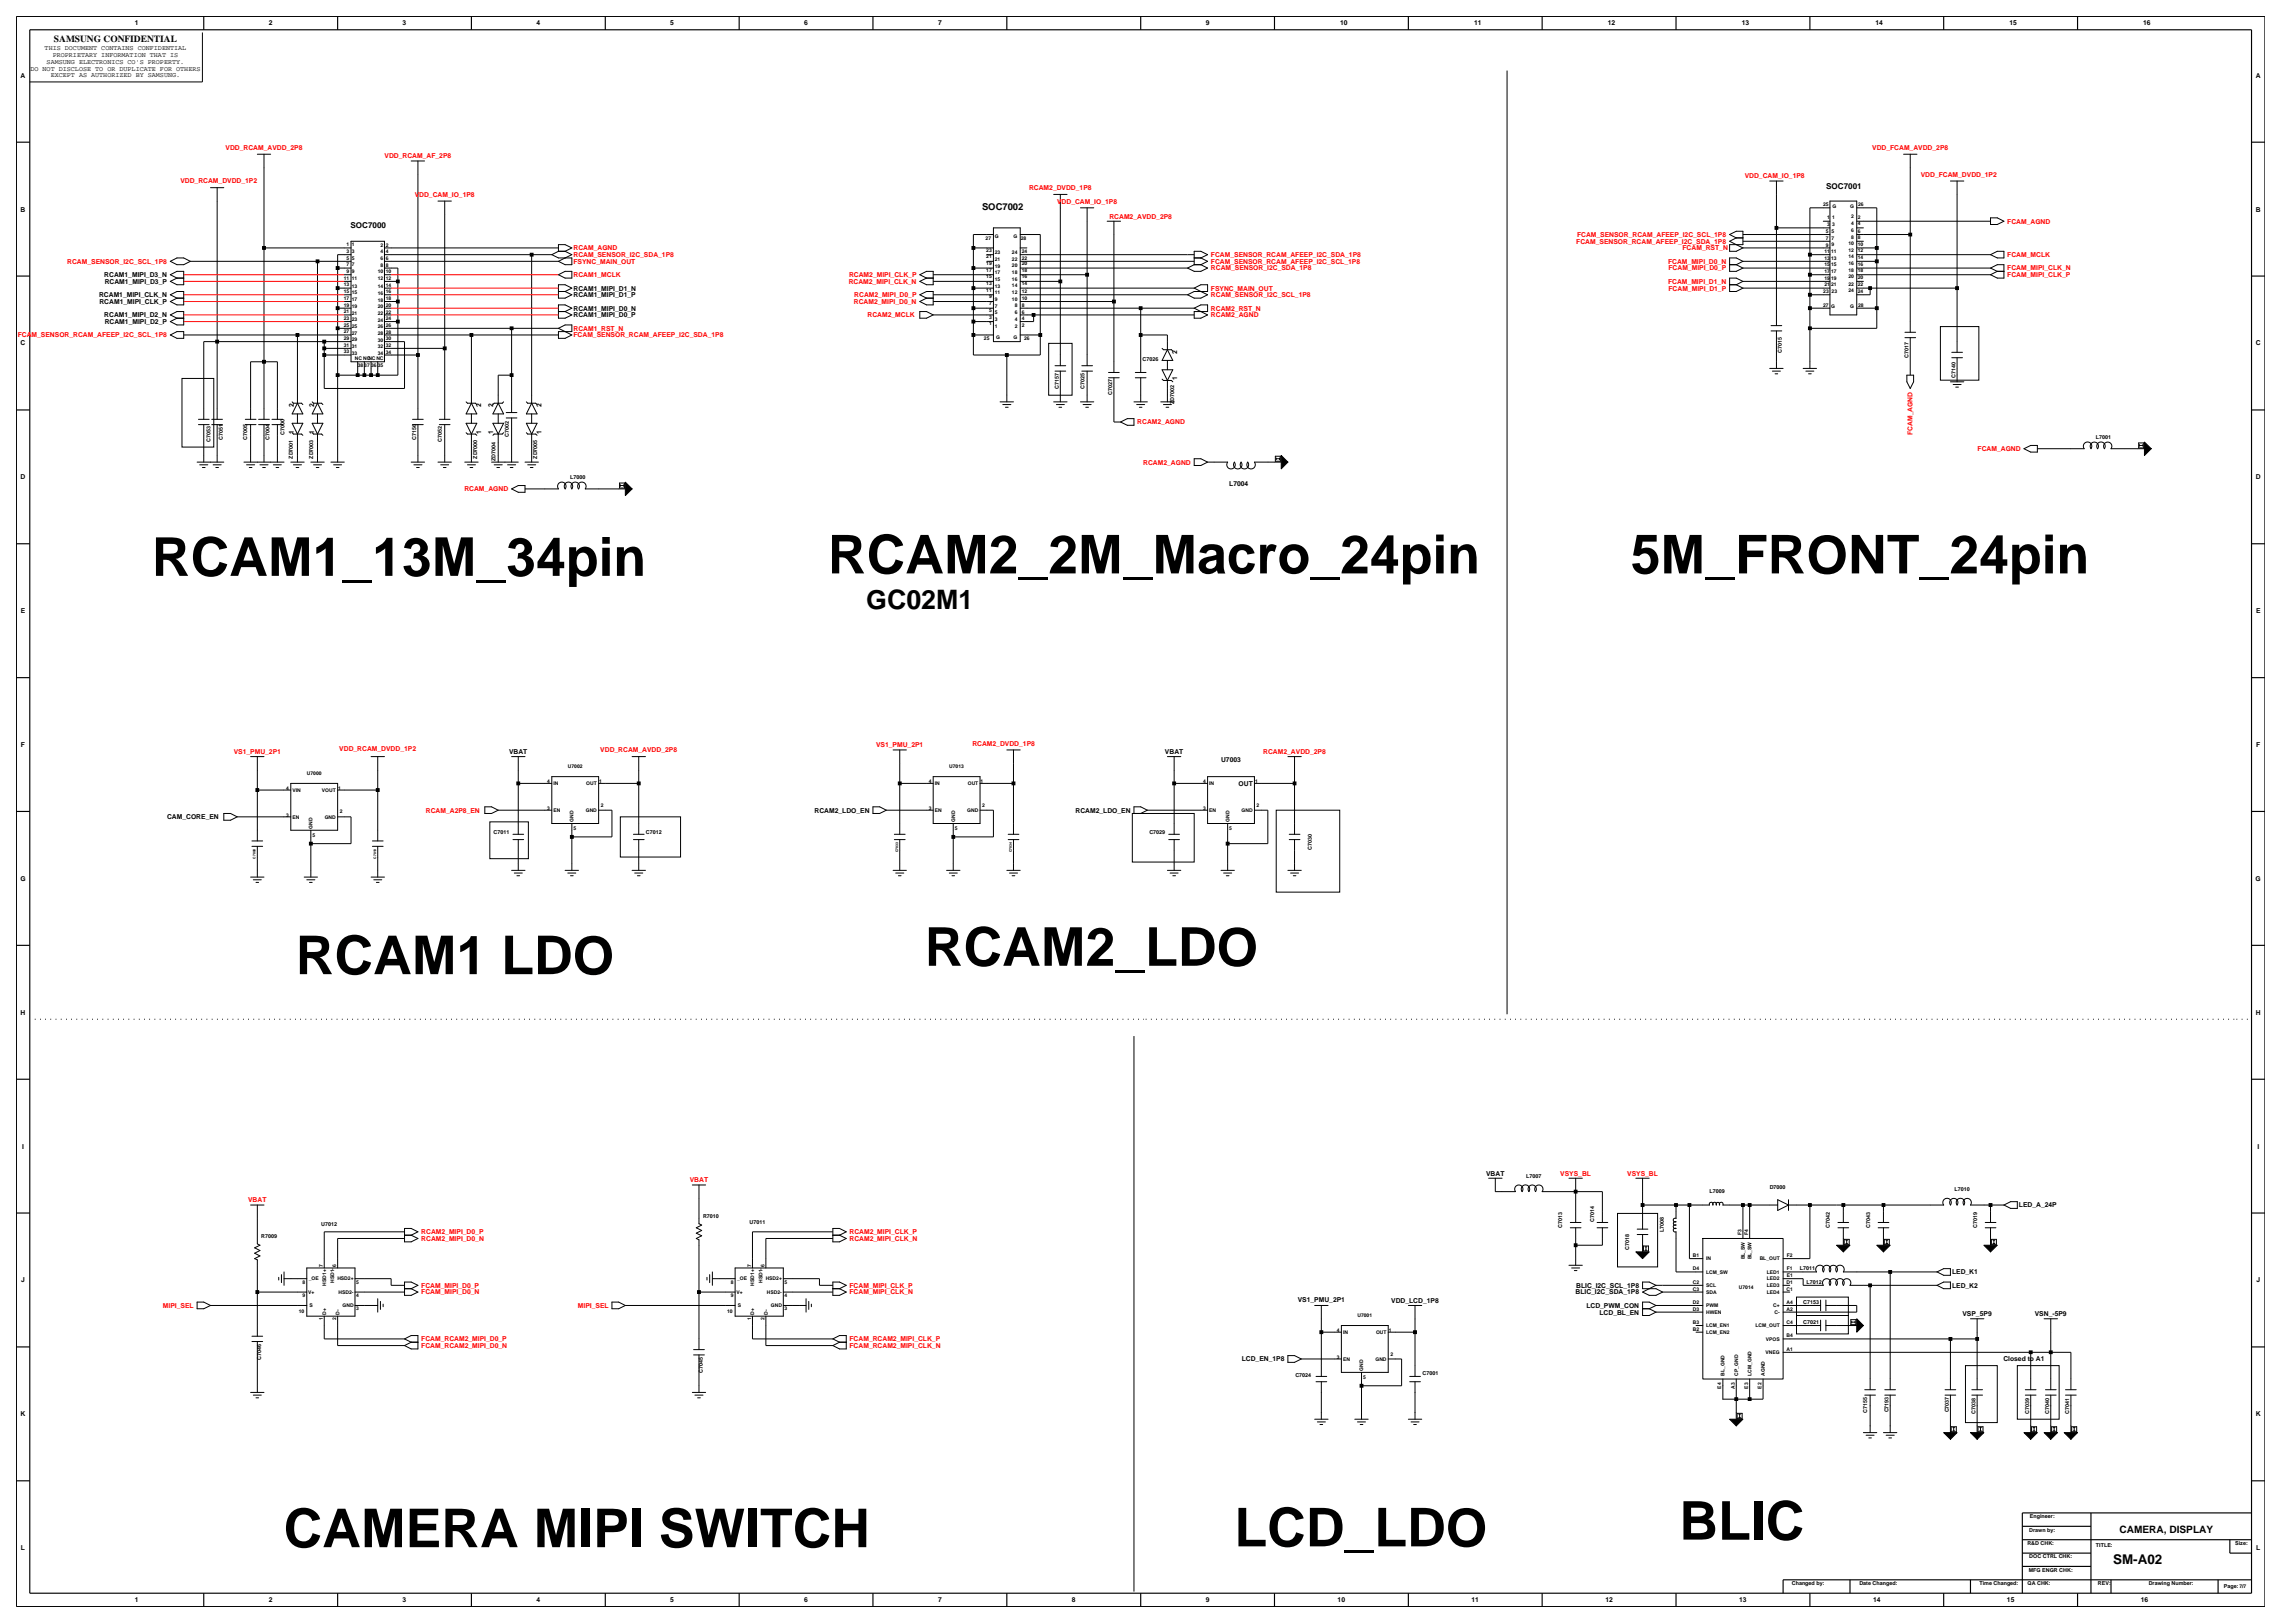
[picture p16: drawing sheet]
<svg xmlns="http://www.w3.org/2000/svg" width="420mm" height="297mm" viewBox="0 0 420 297" stroke-linecap="round" stroke-linejoin="round" font-family="sans-serif">
<defs><g id="words">
<g font-size="9.8">
<text x="27.8" y="105.4">RCAM1_13M_34pin</text>
<text x="151.5" y="104.9">RCAM2_2M_Macro_24pin</text>
<text x="298.4" y="104.9">5M_FRONT_24pin</text>
<text x="54.1" y="178.3">RCAM1 LDO</text>
<text x="169.2" y="176.7">RCAM2_LDO</text>
<text x="307.3" y="281.7">BLIC</text>
<text x="51.9" y="283.1">CAMERA MIPI SWITCH</text>
<text x="225.9" y="283">LCD_LDO</text>
</g>
<text font-size="4.9" x="158.5" y="111.4">GC02M1</text>
<text font-size="2.5" x="386.7" y="286.3">SM-A02</text>
<text font-size="1.9" x="387.9" y="280.5">CAMERA, DISPLAY</text>
<g font-size="1.7">
<text x="9.9" y="7.7">SAMSUNG CONFIDENTIAL</text>
<text x="179.7" y="38.4">SOC7002</text>
</g>
<g font-size="1.5">
<text x="334.2" y="34.7">SOC7001</text>
<text x="64.2" y="41.7">SOC7000</text>
</g>
<g font-size="1.2">
<text x="24.7" y="4.7">1</text>
<text x="49.2" y="4.7">2</text>
<text x="73.7" y="4.7">3</text>
<text x="98.2" y="4.7">4</text>
<text x="122.7" y="4.7">5</text>
<text x="147.2" y="4.7">6</text>
<text x="171.7" y="4.7">7</text>
<text x="220.7" y="4.7">9</text>
<text x="245.3" y="4.7">10</text>
<text x="269.8" y="4.7">11</text>
<text x="294.3" y="4.7">12</text>
<text x="318.7" y="4.7">13</text>
<text x="343.2" y="4.7">14</text>
<text x="367.7" y="4.7">15</text>
<text x="392.2" y="4.7">16</text>
<text x="8.2" y="9.2">THIS DOCUMENT CONTAINS CONFIDENTIAL</text>
<text x="8.5" y="11.7">SAMSUNG ELECTRONICS CO'S PROPERTY.</text>
<text x="9.6" y="10.5">PROPRIETARY INFORMATION THAT IS</text>
<text x="3.8" y="14.2">A</text>
<text x="5.6" y="12.9">DO NOT DISCLOSE TO OR DUPLICATE FOR OTHERS</text>
<text x="9.3" y="14.1">EXCEPT AS AUTHORIZED BY SAMSUNG.</text>
<text x="412.8" y="14.2">A</text>
<text x="3.8" y="38.7">B</text>
<text x="412.8" y="38.7">B</text>
<text x="19.1" y="50.7">RCAM1_MIPI_D3_N</text>
<text x="19.2" y="51.9">RCAM1_MIPI_D3_P</text>
<text x="105" y="53.2">RCAM1_MIPI_D1_N</text>
<text x="18.1" y="54.4">RCAM1_MIPI_CLK_N</text>
<text x="18.2" y="55.6">RCAM1_MIPI_CLK_P</text>
<text x="19.1" y="58.1">RCAM1_MIPI_D2_N</text>
<text x="19.2" y="59.3">RCAM1_MIPI_D2_P</text>
<text x="105" y="56.8">RCAM1_MIPI_D0_N</text>
<text x="105" y="58.1">RCAM1_MIPI_D0_P</text>
<text x="105" y="54.4">RCAM1_MIPI_D1_P</text>
<text x="3.8" y="63.2">C</text>
<text x="215.4" y="64.7" transform="rotate(-90 215.4 64.7)">2</text>
<text x="412.8" y="63.2">C</text>
<text x="215.4" y="69.6" transform="rotate(-90 215.4 69.6)">1</text>
<text x="53.8" y="74.5" transform="rotate(-90 53.8 74.5)">2</text>
<text x="57.5" y="74.5" transform="rotate(-90 57.5 74.5)">2</text>
<text x="88.1" y="74.5" transform="rotate(-90 88.1 74.5)">2</text>
<text x="90.3" y="74.5" transform="rotate(-90 90.3 74.5)">2</text>
<text x="99.1" y="74.5" transform="rotate(-90 99.1 74.5)">2</text>
<text x="53.8" y="79.4" transform="rotate(-90 53.8 79.4)">1</text>
<text x="57.5" y="79.4" transform="rotate(-90 57.5 79.4)">1</text>
<text x="88.1" y="79.4" transform="rotate(-90 88.1 79.4)">1</text>
<text x="90.3" y="79.4" transform="rotate(-90 90.3 79.4)">1</text>
<text x="99.1" y="79.4" transform="rotate(-90 99.1 79.4)">1</text>
<text x="3.8" y="87.7">D</text>
<text x="225" y="89">L7004</text>
<text x="412.8" y="87.7">D</text>
<text x="3.8" y="112.2">E</text>
<text x="412.9" y="112.2">E</text>
<text x="3.8" y="136.7">F</text>
<text x="93.2" y="138">VBAT</text>
<text x="213.2" y="138">VBAT</text>
<text x="412.9" y="136.7">F</text>
<text x="223.5" y="139.4">U7003</text>
<text x="226.7" y="143.8">OUT</text>
<text x="30.6" y="149.9">CAM_CORE_EN</text>
<text x="149.1" y="148.7">RCAM2_LDO_EN</text>
<text x="196.8" y="148.7">RCAM2_LDO_EN</text>
<text x="3.7" y="161.2">G</text>
<text x="412.8" y="161.2">G</text>
<text x="3.8" y="185.7">H</text>
<text x="412.8" y="185.7">H</text>
<text x="4" y="210.2">I</text>
<text x="272" y="215.1">VBAT</text>
<text x="413.1" y="210.2">I</text>
<text x="369.5" y="220.9">LED_A_24P</text>
<text x="357.2" y="233.2">LED_K1</text>
<text x="3.9" y="234.7">J</text>
<text x="237.5" y="238.2">VS1_PMU_2P1</text>
<text x="254.6" y="238.4">VDD_LCD_1P8</text>
<text x="288.3" y="236.9">BLIC_I2C_SDA_1P8</text>
<text x="288.5" y="235.6">BLIC_I2C_SCL_1P8</text>
<text x="290.3" y="239.3">LCD_PWM_CON</text>
<text x="357.2" y="235.6">LED_K2</text>
<text x="412.9" y="234.7">J</text>
<text x="292.7" y="240.5">LCD_BL_EN</text>
<text x="359.1" y="240.8">VSP_5P9</text>
<text x="372.4" y="240.8">VSN_-5P9</text>
<text x="227.3" y="249.1">LCD_EN_1P8</text>
<text x="366.6" y="249.1">Closed to A1</text>
<text x="3.8" y="259.2">K</text>
<text x="412.8" y="259.2">K</text>
<text x="3.8" y="283.7">L</text>
<text x="412.9" y="283.7">L</text>
<text x="24.7" y="293.2">1</text>
<text x="49.2" y="293.2">2</text>
<text x="73.7" y="293.2">3</text>
<text x="98.2" y="293.2">4</text>
<text x="122.7" y="293.2">5</text>
<text x="147.2" y="293.2">6</text>
<text x="171.7" y="293.2">7</text>
<text x="196.2" y="293.2">8</text>
<text x="220.7" y="293.2">9</text>
<text x="244.8" y="293.2">10</text>
<text x="269.3" y="293.2">11</text>
<text x="293.8" y="293.2">12</text>
<text x="318.3" y="293.2">13</text>
<text x="342.8" y="293.2">14</text>
<text x="367.3" y="293.2">15</text>
<text x="391.8" y="293.2">16</text>
</g>
<g font-size="1.2" fill="#f00">
<text x="41.3" y="27.4">VDD_RCAM_AVDD_2P8</text>
<text x="70.4" y="29">VDD_RCAM_AF_2P8</text>
<text x="342.6" y="27.4">VDD_FCAM_AVDD_2P8</text>
<text x="33" y="33.6">VDD_RCAM_DVDD_1P2</text>
<text x="188.3" y="34.8">RCAM2_DVDD_1P8</text>
<text x="319.3" y="32.7">VDD_CAM_IO_1P8</text>
<text x="351.5" y="32.4">VDD_FCAM_DVDD_1P2</text>
<text x="75.9" y="36">VDD_CAM_IO_1P8</text>
<text x="193.5" y="37.2">VDD_CAM_IO_1P8</text>
<text x="203" y="40">RCAM2_AVDD_2P8</text>
<text x="367.3" y="40.9">FCAM_AGND</text>
<text x="105" y="45.8">RCAM_AGND</text>
<text x="105" y="47">RCAM_SENSOR_I2C_SDA_1P8</text>
<text x="221.6" y="47">FCAM_SENSOR_RCAM_AFEEP_I2C_SDA_1P8</text>
<text x="288.5" y="44.6">FCAM_SENSOR_RCAM_AFEEP_I2C_SDA_1P8</text>
<text x="288.6" y="43.4">FCAM_SENSOR_RCAM_AFEEP_I2C_SCL_1P8</text>
<text x="307.9" y="45.8">FCAM_RST_N</text>
<text x="367.3" y="47">FCAM_MCLK</text>
<text x="12.3" y="48.3">RCAM_SENSOR_I2C_SCL_1P8</text>
<text x="105" y="48.3">FSYNC_MAIN_OUT</text>
<text x="105" y="50.7">RCAM1_MCLK</text>
<text x="155.3" y="51.9">RCAM2_MIPI_CLK_N</text>
<text x="155.4" y="50.7">RCAM2_MIPI_CLK_P</text>
<text x="221.6" y="48.3">FCAM_SENSOR_RCAM_AFEEP_I2C_SCL_1P8</text>
<text x="221.6" y="49.5">RCAM_SENSOR_I2C_SDA_1P8</text>
<text x="221.6" y="53.2">FSYNC_MAIN_OUT</text>
<text x="305.3" y="48.3">FCAM_MIPI_D0_N</text>
<text x="305.3" y="51.9">FCAM_MIPI_D1_N</text>
<text x="305.3" y="49.5">FCAM_MIPI_D0_P</text>
<text x="305.3" y="53.2">FCAM_MIPI_D1_P</text>
<text x="367.3" y="49.5">FCAM_MIPI_CLK_N</text>
<text x="367.3" y="50.7">FCAM_MIPI_CLK_P</text>
<text x="156.3" y="55.6">RCAM2_MIPI_D0_N</text>
<text x="156.3" y="54.4">RCAM2_MIPI_D0_P</text>
<text x="158.8" y="58.1">RCAM2_MCLK</text>
<text x="221.6" y="54.4">RCAM_SENSOR_I2C_SCL_1P8</text>
<text x="221.6" y="56.8">RCAM2_RST_N</text>
<text x="221.6" y="58.1">RCAM2_AGND</text>
<text x="3.2" y="61.7">FCAM_SENSOR_RCAM_AFEEP_I2C_SCL_1P8</text>
<text x="105" y="61.7">FCAM_SENSOR_RCAM_AFEEP_I2C_SDA_1P8</text>
<text x="105" y="60.5">RCAM1_RST_N</text>
<text x="208.1" y="77.7">RCAM2_AGND</text>
<text x="350" y="79.6" transform="rotate(-90 350 79.6)">FCAM_AGND</text>
<text x="361.9" y="82.6">FCAM_AGND</text>
<text x="85" y="89.9">RCAM_AGND</text>
<text x="209.2" y="85">RCAM2_AGND</text>
<text x="42.8" y="138">VS1_PMU_2P1</text>
<text x="62.1" y="137.4">VDD_RCAM_DVDD_1P2</text>
<text x="109.9" y="137.7">VDD_RCAM_AVDD_2P8</text>
<text x="160.3" y="136.8">VS1_PMU_2P1</text>
<text x="177.9" y="136.6">RCAM2_DVDD_1P8</text>
<text x="231.2" y="138">RCAM2_AVDD_2P8</text>
<text x="77.9" y="148.7">RCAM_A2P8_EN</text>
<text x="285.5" y="215.1">VSYS_BL</text>
<text x="297.8" y="215.1">VSYS_BL</text>
<text x="45.4" y="220">VBAT</text>
<text x="126.2" y="216.4">VBAT</text>
<text x="77.1" y="225.9">RCAM2_MIPI_D0_P</text>
<text x="77.1" y="227.1">RCAM2_MIPI_D0_N</text>
<text x="155.5" y="225.9">RCAM2_MIPI_CLK_P</text>
<text x="155.5" y="227.1">RCAM2_MIPI_CLK_N</text>
<text x="29.8" y="239.3">MIPI_SEL</text>
<text x="77.1" y="236.9">FCAM_MIPI_D0_N</text>
<text x="77.1" y="235.6">FCAM_MIPI_D0_P</text>
<text x="105.8" y="239.3">MIPI_SEL</text>
<text x="155.5" y="236.9">FCAM_MIPI_CLK_N</text>
<text x="155.5" y="235.6">FCAM_MIPI_CLK_P</text>
<text x="77.1" y="245.4">FCAM_RCAM2_MIPI_D0_P</text>
<text x="155.5" y="245.4">FCAM_RCAM2_MIPI_CLK_P</text>
<text x="77.1" y="246.7">FCAM_RCAM2_MIPI_D0_N</text>
<text x="155.5" y="246.7">FCAM_RCAM2_MIPI_CLK_N</text>
</g>
<g font-size="1">
<text x="326.1" y="64.5" transform="rotate(-90 326.1 64.5)">C7015</text>
<text x="349.3" y="65.6" transform="rotate(-90 349.3 65.6)">C7017</text>
<text x="193.7" y="71.2" transform="rotate(-90 193.7 71.2)">C7157</text>
<text x="198.4" y="71.2" transform="rotate(-90 198.4 71.2)">C7025</text>
<text x="209.1" y="66.1">C7026</text>
<text x="357.9" y="69.1" transform="rotate(-90 357.9 69.1)">C7140</text>
<text x="203.5" y="72.3" transform="rotate(-90 203.5 72.3)">C7027</text>
<text x="214.9" y="74" transform="rotate(-90 214.9 74)">ZD7002</text>
<text x="38.5" y="80.9" transform="rotate(-90 38.5 80.9)">C7053</text>
<text x="40.7" y="80.6" transform="rotate(-90 40.7 80.6)">C7051</text>
<text x="45.2" y="80.6" transform="rotate(-90 45.2 80.6)">C7005</text>
<text x="49.3" y="80.6" transform="rotate(-90 49.3 80.6)">C7004</text>
<text x="52.1" y="79.7" transform="rotate(-90 52.1 79.7)">C7000</text>
<text x="53.6" y="83.9" transform="rotate(-90 53.6 83.9)">ZD7001</text>
<text x="57.3" y="83.9" transform="rotate(-90 57.3 83.9)">ZD7003</text>
<text x="76.2" y="80.6" transform="rotate(-90 76.2 80.6)">C7156</text>
<text x="80.9" y="80.9" transform="rotate(-90 80.9 80.9)">C7052</text>
<text x="87.3" y="83.9" transform="rotate(-90 87.3 83.9)">ZD7000</text>
<text x="93.1" y="80" transform="rotate(-90 93.1 80)">C7002</text>
<text x="98.3" y="83.9" transform="rotate(-90 98.3 83.9)">ZD7005</text>
<text x="383.6" y="80.3">L7001</text>
<text x="90.7" y="84.4" transform="rotate(-90 90.7 84.4)">ZD7004</text>
<text x="104.3" y="87.7">L7000</text>
<text x="90.3" y="152.6">C7011</text>
<text x="118.2" y="152.6">C7012</text>
<text x="210.4" y="152.6">C7029</text>
<text x="240.1" y="155.6" transform="rotate(-90 240.1 155.6)">C7030</text>
<text x="279.3" y="215.5">L7007</text>
<text x="312.8" y="218.3">L7009</text>
<text x="323.9" y="217.6">D7000</text>
<text x="357.7" y="217.9">L7010</text>
<text x="47.8" y="226.6">R7009</text>
<text x="58.8" y="224.3">U7012</text>
<text x="128.7" y="223">R7010</text>
<text x="137.2" y="224">U7011</text>
<text x="285.9" y="224.7" transform="rotate(-90 285.9 224.7)">C7013</text>
<text x="291.7" y="223.6" transform="rotate(-90 291.7 223.6)">C7014</text>
<text x="304.5" y="225.4" transform="rotate(-90 304.5 225.4)">L7008</text>
<text x="334.9" y="224.7" transform="rotate(-90 334.9 224.7)">C7042</text>
<text x="342.2" y="224.7" transform="rotate(-90 342.2 224.7)">C7043</text>
<text x="361.8" y="224.7" transform="rotate(-90 361.8 224.7)">C7019</text>
<text x="298.2" y="228.8" transform="rotate(-90 298.2 228.8)">C7018</text>
<text x="329.4" y="232.4">L7011</text>
<text x="330" y="238.6">C7153</text>
<text x="330.6" y="234.9">L7012</text>
<text x="330" y="242.2">C7021</text>
<text x="47.8" y="248.8" transform="rotate(-90 47.8 248.8)">C7046</text>
<text x="128.6" y="251.3" transform="rotate(-90 128.6 251.3)">C7045</text>
<text x="260.3" y="251.5">C7001</text>
<text x="237.1" y="252">C7024</text>
<text x="341.7" y="258.6" transform="rotate(-90 341.7 258.6)">C7155</text>
<text x="345.6" y="258.5" transform="rotate(-90 345.6 258.5)">C7193</text>
<text x="356.6" y="258.5" transform="rotate(-90 356.6 258.5)">C7037</text>
<text x="361.5" y="258.8" transform="rotate(-90 361.5 258.8)">C7038</text>
<text x="371.3" y="258.8" transform="rotate(-90 371.3 258.8)">C7039</text>
<text x="375" y="258.8" transform="rotate(-90 375 258.8)">C7040</text>
<text x="378.7" y="258.8" transform="rotate(-90 378.7 258.8)">C7041</text>
<text x="371.4" y="280.2">Drawn by:</text>
<text x="371.5" y="277.8">Engineer:</text>
<text x="371" y="282.7">R&amp;D CHK:</text>
<text x="371.3" y="287.6">MFG ENGR CHK:</text>
<text x="371.4" y="285.2">DOC CTRL CHK:</text>
<text x="383.6" y="283">TITLE:</text>
<text x="409.1" y="282.7">Size:</text>
<text x="327.9" y="290.1">Changed by:</text>
<text x="340.3" y="290.1">Date Changed:</text>
<text x="362.2" y="290.1">Time Changed:</text>
<text x="371.1" y="290.1">QA CHK:</text>
<text x="383.9" y="290.1">REV:</text>
<text x="393.2" y="290.1">Drawing Number:</text>
<text x="407" y="290.5">Page: 7/7</text>
</g>
<g font-size=".9">
<text x="333.6" y="37.8">25</text>
<text x="334.4" y="41.4">3</text>
<text x="334.4" y="40.2">1</text>
<text x="335.3" y="41.4">3</text>
<text x="335.3" y="40.2">1</text>
<text x="335.4" y="38">G</text>
<text x="338.6" y="38">G</text>
<text x="338.8" y="41.1">4</text>
<text x="338.8" y="39.9">2</text>
<text x="340" y="41.3">4</text>
<text x="340" y="40">2</text>
<text x="340" y="37.8">26</text>
<text x="63.4" y="47.5">5</text>
<text x="63.4" y="46.3">3</text>
<text x="63.4" y="45.1">1</text>
<text x="64.4" y="47.5">5</text>
<text x="64.4" y="46.3">3</text>
<text x="64.4" y="45.1">1</text>
<text x="69.6" y="46.4">4</text>
<text x="69.6" y="47.6">6</text>
<text x="69.6" y="45.1">2</text>
<text x="70.6" y="46.4">4</text>
<text x="70.6" y="47.6">6</text>
<text x="70.6" y="45.1">2</text>
<text x="180.4" y="43.9">27</text>
<text x="180.5" y="47.3">21</text>
<text x="180.5" y="46">23</text>
<text x="182.1" y="43.6">G</text>
<text x="182.1" y="47.8">21</text>
<text x="182.1" y="46.5">23</text>
<text x="185.2" y="47.7">22</text>
<text x="185.2" y="46.5">24</text>
<text x="185.5" y="43.6">G</text>
<text x="186.8" y="43.9">28</text>
<text x="187" y="47.5">22</text>
<text x="187" y="46.3">24</text>
<text x="333.9" y="46.3">11</text>
<text x="333.9" y="47.5">13</text>
<text x="334.2" y="43.9">7</text>
<text x="334.2" y="45.1">9</text>
<text x="334.2" y="42.7">5</text>
<text x="335.1" y="46.3">11</text>
<text x="335.1" y="47.5">13</text>
<text x="335.2" y="43.9">7</text>
<text x="335.2" y="45.1">9</text>
<text x="335.2" y="42.6">5</text>
<text x="338.3" y="44.8">10</text>
<text x="338.3" y="46">12</text>
<text x="338.3" y="47.3">14</text>
<text x="338.8" y="42.5">6</text>
<text x="338.8" y="43.7">8</text>
<text x="340" y="44.9">10</text>
<text x="340" y="46.1">12</text>
<text x="340" y="47.4">14</text>
<text x="340" y="43.8">8</text>
<text x="340" y="42.6">6</text>
<text x="62.9" y="51.2">11</text>
<text x="62.9" y="52.4">13</text>
<text x="62.9" y="53.6">15</text>
<text x="63.4" y="48.7">7</text>
<text x="63.4" y="50">9</text>
<text x="64.4" y="51.2">11</text>
<text x="64.4" y="52.7">13</text>
<text x="64.4" y="53.9">15</text>
<text x="64.4" y="48.7">7</text>
<text x="64.4" y="50">9</text>
<text x="69.1" y="51.3">12</text>
<text x="69.1" y="52.7">14</text>
<text x="69.1" y="53.9">16</text>
<text x="69.1" y="50">10</text>
<text x="69.6" y="48.8">8</text>
<text x="70.6" y="48.8">8</text>
<text x="70.6" y="51.3">12</text>
<text x="70.6" y="52.5">14</text>
<text x="70.6" y="53.7">16</text>
<text x="70.6" y="50">10</text>
<text x="180.5" y="48.5">19</text>
<text x="180.5" y="53.4">11</text>
<text x="180.5" y="52.1">13</text>
<text x="180.5" y="50.9">15</text>
<text x="180.5" y="49.7">17</text>
<text x="182.1" y="49">19</text>
<text x="182.1" y="53.9">11</text>
<text x="182.1" y="52.6">13</text>
<text x="182.1" y="51.4">15</text>
<text x="182.1" y="50.2">17</text>
<text x="185.2" y="48.9">20</text>
<text x="185.2" y="53.8">12</text>
<text x="185.2" y="52.6">14</text>
<text x="185.2" y="51.4">16</text>
<text x="185.2" y="50.1">18</text>
<text x="187" y="49.7">18</text>
<text x="187" y="48.5">20</text>
<text x="187" y="53.7">12</text>
<text x="187" y="52.1">14</text>
<text x="187" y="50.9">16</text>
<text x="333.7" y="53.7">23</text>
<text x="333.9" y="50">17</text>
<text x="333.9" y="51.2">19</text>
<text x="333.9" y="52.4">21</text>
<text x="333.9" y="48.7">15</text>
<text x="335.1" y="51.2">19</text>
<text x="335.1" y="52.4">21</text>
<text x="335.1" y="48.7">15</text>
<text x="335.1" y="50">17</text>
<text x="335.2" y="53.6">23</text>
<text x="338.3" y="49.7">18</text>
<text x="338.3" y="50.9">20</text>
<text x="338.3" y="48.5">16</text>
<text x="338.3" y="52.3">22</text>
<text x="338.3" y="53.5">24</text>
<text x="340" y="49.8">18</text>
<text x="340" y="51.1">20</text>
<text x="340" y="48.6">16</text>
<text x="340" y="53.6">24</text>
<text x="340" y="52.4">22</text>
<text x="62.9" y="57.3">21</text>
<text x="62.9" y="58.5">23</text>
<text x="62.9" y="59.8">25</text>
<text x="62.9" y="54.9">17</text>
<text x="62.9" y="56.1">19</text>
<text x="64.4" y="56.3">19</text>
<text x="64.4" y="57.6">21</text>
<text x="64.4" y="58.8">23</text>
<text x="64.4" y="55.1">17</text>
<text x="69.1" y="56.4">20</text>
<text x="69.1" y="57.6">22</text>
<text x="69.1" y="58.8">24</text>
<text x="69.1" y="55.2">18</text>
<text x="70.6" y="59.8">26</text>
<text x="70.6" y="56.1">20</text>
<text x="70.6" y="57.4">22</text>
<text x="70.6" y="58.6">24</text>
<text x="70.6" y="54.9">18</text>
<text x="181" y="55.8">7</text>
<text x="181" y="54.6">9</text>
<text x="181" y="58.3">3</text>
<text x="181" y="57.1">5</text>
<text x="181" y="59.5">1</text>
<text x="182.1" y="55.1">9</text>
<text x="182.1" y="58.8">3</text>
<text x="182.1" y="57.5">5</text>
<text x="182.1" y="56.3">7</text>
<text x="182.1" y="60">1</text>
<text x="185.2" y="55.1">10</text>
<text x="185.7" y="56.3">8</text>
<text x="185.7" y="58.7">4</text>
<text x="185.7" y="57.5">6</text>
<text x="185.7" y="60">2</text>
<text x="187" y="56.1">8</text>
<text x="187" y="58.6">4</text>
<text x="187" y="57.4">6</text>
<text x="187" y="59.8">2</text>
<text x="187" y="54.9">10</text>
<text x="333.6" y="56.1">27</text>
<text x="335.1" y="56.4">G</text>
<text x="338.6" y="56.4">G</text>
<text x="340" y="56.1">28</text>
<text x="62.9" y="64.7">33</text>
<text x="62.9" y="61">27</text>
<text x="62.9" y="62.2">29</text>
<text x="62.9" y="63.4">31</text>
<text x="64.4" y="64.9">33</text>
<text x="64.4" y="61.2">27</text>
<text x="64.4" y="62.5">29</text>
<text x="64.4" y="63.7">31</text>
<text x="64.4" y="60">25</text>
<text x="65" y="65.8">NC NCNCNC</text>
<text x="69.1" y="65">34</text>
<text x="69.1" y="60.1">26</text>
<text x="69.1" y="61.3">28</text>
<text x="69.1" y="62.5">30</text>
<text x="69.1" y="63.7">32</text>
<text x="70.6" y="64.7">34</text>
<text x="70.6" y="61">28</text>
<text x="70.6" y="62.3">30</text>
<text x="70.6" y="63.5">32</text>
<text x="180.1" y="62.2">25</text>
<text x="182.3" y="62">G</text>
<text x="185.5" y="62">G</text>
<text x="187.4" y="62.2">26</text>
<text x="65.5" y="67.1">38</text>
<text x="66.7" y="67.1">37</text>
<text x="67.9" y="67.1">36</text>
<text x="69.1" y="67.1">35</text>
<text x="56.2" y="141.8">U7000</text>
<text x="100.2" y="143.4">4</text>
<text x="101.3" y="143.7">IN</text>
<text x="103.9" y="140.6">U7002</text>
<text x="107.3" y="143.7">OUT</text>
<text x="109.6" y="143.4">1</text>
<text x="170" y="143.4">4</text>
<text x="171.1" y="143.7">IN</text>
<text x="173.7" y="140.6">U7013</text>
<text x="177.1" y="143.7">OUT</text>
<text x="179.5" y="143.4">1</text>
<text x="220.2" y="143.4">4</text>
<text x="221.3" y="143.7">IN</text>
<text x="229.7" y="143.4">1</text>
<text x="52.4" y="149.5">3</text>
<text x="52.4" y="144.6">4</text>
<text x="53.5" y="149.8">EN</text>
<text x="53.5" y="144.9">VIN</text>
<text x="58.9" y="144.9">VOUT</text>
<text x="59.4" y="149.8">GND</text>
<text x="61.9" y="144.6">1</text>
<text x="62.2" y="148.9">2</text>
<text x="100.2" y="148.3">3</text>
<text x="101.3" y="148.6">EN</text>
<text x="107.2" y="148.6">GND</text>
<text x="110" y="147.6">2</text>
<text x="170" y="148.3">3</text>
<text x="171.1" y="148.6">EN</text>
<text x="177" y="148.6">GND</text>
<text x="179.8" y="147.6">2</text>
<text x="220.2" y="148.3">3</text>
<text x="221.3" y="148.6">EN</text>
<text x="227.2" y="148.6">GND</text>
<text x="230" y="147.6">2</text>
<text x="57.2" y="153.2">5</text>
<text x="57.2" y="151.6" transform="rotate(-90 57.2 151.6)">GND</text>
<text x="105" y="152">5</text>
<text x="105" y="150.4" transform="rotate(-90 105 150.4)">GND</text>
<text x="174.8" y="152">5</text>
<text x="174.8" y="150.4" transform="rotate(-90 174.8 150.4)">GND</text>
<text x="225" y="152">5</text>
<text x="225" y="150.4" transform="rotate(-90 225 150.4)">GND</text>
<text x="318.7" y="225.9" transform="rotate(-90 318.7 225.9)">F3</text>
<text x="319.9" y="225.9" transform="rotate(-90 319.9 225.9)">F4</text>
<text x="59.1" y="231.8" transform="rotate(-90 59.1 231.8)">7</text>
<text x="61.5" y="231.8" transform="rotate(-90 61.5 231.8)">6</text>
<text x="137.5" y="231.8" transform="rotate(-90 137.5 231.8)">7</text>
<text x="139.9" y="231.8" transform="rotate(-90 139.9 231.8)">6</text>
<text x="309.8" y="232.5">D4</text>
<text x="309.8" y="230">B1</text>
<text x="312.2" y="233.1">LCM_SW</text>
<text x="312.2" y="230.6">IN</text>
<text x="319.3" y="230.5" transform="rotate(-90 319.3 230.5)">BL_SW</text>
<text x="320.5" y="230.5" transform="rotate(-90 320.5 230.5)">BL_SW</text>
<text x="322" y="230.6">BL_OUT</text>
<text x="323.4" y="233.1">LED1</text>
<text x="327" y="233.7">E1</text>
<text x="327" y="232.5">F1</text>
<text x="327" y="230">F2</text>
<text x="55.4" y="237.3">9</text>
<text x="55.4" y="234.9">8</text>
<text x="56.4" y="236.8">V+</text>
<text x="56.5" y="234.3">_OE</text>
<text x="56.6" y="239.2">S</text>
<text x="59.7" y="235.3" transform="rotate(-90 59.7 235.3)">HSD1+</text>
<text x="61.1" y="234.8" transform="rotate(-90 61.1 234.8)">HSD1-</text>
<text x="61.7" y="234.3">HSD2+</text>
<text x="62" y="236.8">HSD2-</text>
<text x="62.7" y="239.2">GND</text>
<text x="65.2" y="234.9">5</text>
<text x="65.2" y="239.8">3</text>
<text x="65.2" y="237.3">4</text>
<text x="133.8" y="237.3">9</text>
<text x="133.8" y="234.9">8</text>
<text x="134.8" y="236.8">V+</text>
<text x="134.9" y="234.3">_OE</text>
<text x="135" y="239.2">S</text>
<text x="138" y="235.3" transform="rotate(-90 138 235.3)">HSD1+</text>
<text x="139.5" y="234.8" transform="rotate(-90 139.5 234.8)">HSD1-</text>
<text x="140.1" y="234.3">HSD2+</text>
<text x="140.4" y="236.8">HSD2-</text>
<text x="141.1" y="239.2">GND</text>
<text x="143.6" y="234.9">5</text>
<text x="143.6" y="237.3">4</text>
<text x="143.6" y="239.8">3</text>
<text x="309.8" y="238.6">D2</text>
<text x="309.8" y="239.8">D3</text>
<text x="309.8" y="234.9">C2</text>
<text x="309.8" y="236.1">C3</text>
<text x="312.2" y="239.2">PWM</text>
<text x="312.2" y="235.5">SCL</text>
<text x="312.2" y="236.8">SDA</text>
<text x="318.2" y="235.8">U7014</text>
<text x="323.4" y="235.5">LED3</text>
<text x="323.4" y="234.3">LED2</text>
<text x="323.4" y="236.8">LED4</text>
<text x="324.5" y="239.2">C+</text>
<text x="327" y="234.9">D1</text>
<text x="327" y="238.6">A4</text>
<text x="327" y="236.1">C1</text>
<text x="327" y="239.8">A2</text>
<text x="54.7" y="240.3">10</text>
<text x="59.1" y="241.6" transform="rotate(-90 59.1 241.6)">1</text>
<text x="59.7" y="240.6" transform="rotate(-90 59.7 240.6)">D+</text>
<text x="61.5" y="241.6" transform="rotate(-90 61.5 241.6)">2</text>
<text x="62.1" y="240.6" transform="rotate(-90 62.1 240.6)">D-</text>
<text x="133.1" y="240.3">10</text>
<text x="137.5" y="241.6" transform="rotate(-90 137.5 241.6)">1</text>
<text x="138" y="240.6" transform="rotate(-90 138 240.6)">D+</text>
<text x="139.9" y="241.6" transform="rotate(-90 139.9 241.6)">2</text>
<text x="140.5" y="240.6" transform="rotate(-90 140.5 240.6)">D-</text>
<text x="244.7" y="243.8">4</text>
<text x="245.8" y="244.1">IN</text>
<text x="248.4" y="241">U7001</text>
<text x="251.8" y="244.1">OUT</text>
<text x="254.2" y="243.8">1</text>
<text x="309.8" y="243.5">B2</text>
<text x="309.8" y="242.3">B3</text>
<text x="312.2" y="240.4">HWEN</text>
<text x="312.2" y="244.1">LCM_EN2</text>
<text x="312.2" y="242.9">LCM_EN1</text>
<text x="321.3" y="242.9">LCM_OUT</text>
<text x="323.2" y="245.3">VPOS</text>
<text x="324.7" y="240.4">C-</text>
<text x="327" y="242.3">C4</text>
<text x="327" y="244.7">B4</text>
<text x="244.7" y="248.7">3</text>
<text x="245.8" y="249">EN</text>
<text x="249.5" y="250.8" transform="rotate(-90 249.5 250.8)">GND</text>
<text x="251.7" y="249">GND</text>
<text x="254.5" y="248.1">2</text>
<text x="315.6" y="251.7" transform="rotate(-90 315.6 251.7)">BL_GND</text>
<text x="318.1" y="251.7" transform="rotate(-90 318.1 251.7)">CP_GND</text>
<text x="320.5" y="251.7" transform="rotate(-90 320.5 251.7)">LCM_GND</text>
<text x="323" y="251.7" transform="rotate(-90 323 251.7)">AGND</text>
<text x="323.1" y="247.8">VNEG</text>
<text x="327" y="247.2">A1</text>
<text x="249.5" y="252.4">5</text>
<text x="315" y="254.1" transform="rotate(-90 315 254.1)">E4</text>
<text x="317.5" y="254.2" transform="rotate(-90 317.5 254.2)">A3</text>
<text x="319.9" y="254.1" transform="rotate(-90 319.9 254.1)">E3</text>
<text x="322.4" y="254.1" transform="rotate(-90 322.4 254.1)">E2</text>
</g>
<g font-size=".6">
<text x="164.4" y="155.9" transform="rotate(-90 164.4 155.9)">C7033</text>
<text x="185.2" y="155.9" transform="rotate(-90 185.2 155.9)">C7034</text>
<text x="46.8" y="157.1" transform="rotate(-90 46.8 157.1)">C7008</text>
<text x="68.8" y="157.1" transform="rotate(-90 68.8 157.1)">C7010</text>
</g>
</g></defs>
<!-- layer: MFD Layer /idea/tmp/Extended-Print.kanghwan.lee.sheet7.5.mfd -->
<g fill="none" stroke="#000" stroke-width=".18">
<path d="M37 5.9v9.1h-31.5M275.8 12.9v172.7M38.5 34.3h2.5M39.7 34.3v42.4M47.1 28.2h2.4M48.3 28.2v48.5M75.2 29.5h2.5M76.5 29.5v47.2M80.2 36.8h2.4M81.4 36.8v39.9M192.8 35.6h2.5M194 35.6v31.3"/>
<path d="M197.7 38h2.5M198.9 38v28.9M323.9 33.1h2.4M325.1 33.1v26.5M334.9 38h-3.7v29.4M334.9 36.8h4.9v20.8h-4.9zM339.8 38h3.7v22.1h-12.3M348.4 28.2h2.4M349.6 28.2v32.6M356.9 33.1h2.5M358.2 33.1v31.4M364.3 39.9h1.2l1.2 .6-1.2 .6h-1.2z"/>
<path d="M31.2 47.8l1.2-.6h1.2l1.2 .6-1.2 .6h-1.2zM31.2 50.3l1.2-.6h1.2v2.4h-1.2l-1.2-.6 1.2-.6zM31.2 53.9l1.2-.6h1.2v2.5h-1.2l-1.2-.6 1.2-.6zM31.2 57.6l1.2-.6h1.2v2.5h-1.2l-1.2-.7 1.2-.6zM32.4 54.6h1.2M32.4 50.9h1.2M32.4 58.2h1.2M34.8 47.8h29.4M48.3 45.4h15.9M58.1 47.8v26M61.8 49.1h2.4M61.8 52.7h2.4"/>
<path d="M61.8 56.4h2.4M63 53.9h1.2M63 51.5h1.2M63 50.3h1.2M63 57.6h1.2M63 58.8h1.2M63 55.2h1.2M64.2 46.6h-2.4v38M64.2 44.2h6.2v22h-6.2zM70.4 53.9h1.2M70.4 49.1h2.4v19.6h-11M70.4 47.8h31.8"/>
<path d="M70.4 46.6h30.6M70.4 45.4h31.8M70.4 52.7h1.2M70.4 51.5h2.4M70.4 50.3h1.2M70.4 56.4h1.2M70.4 57.6h1.2M70.4 58.8h2.4M70.4 55.2h2.4M97.3 46.6v27.2M101 46.6l1.2 .6h2.5v1.2h-1.3l-1.2-.6M102.2 46v-1.2h1.2l1.3 .6-1.3 .6"/>
<path d="M102.2 52.1h1.2l1.3 .6-1.3 .6 1.3 .6-1.3 .7h-1.2zM102.2 55.8h1.2l1.3 .6-1.3 .6 1.3 .6-1.3 .6h-1.2zM102.2 46h1.2M102.2 50.3l1.2-.6h1.3v1.2h-1.3zM102.2 53.3h1.2M102.2 57h1.2M102.2 46l-1.2 .6M103.4 46l1.3 .6-2.5 1.2M168.3 50.3l1.3-.6h1.2v2.4h-1.2l-1.3-.6 1.3-.6zM168.3 53.9l1.3-.6h1.2v2.5h-1.2l-1.3-.6 1.3-.6zM168.3 57h1.3l1.2 .6-1.2 .6h-1.3zM169.6 54.6h1.2"/>
<path d="M169.6 50.9h1.2M170.8 53.9h11M170.8 51.5h11M170.8 50.3h11M170.8 57.6h11M170.8 55.2h11M178.1 49.1h3.7M178.1 45.4h3.7M178.1 52.7h3.7M178.1 56.4h3.7M178.1 58.8h3.7M180.6 47.8h1.2"/>
<path d="M180.6 46.6h1.2M181.8 42.9h-3.7v22.1h12.3v-22.1h-3.7M181.8 41.7h4.9v20.8h-4.9zM186.7 53.9h30.6M186.7 49.1h30.6M186.7 47.8h31.8M186.7 46.6h31.8M186.7 45.4h1.2M186.7 52.7h31.8M186.7 51.5h7.3M186.7 50.3h12.2M186.7 56.4h31.8"/>
<path d="M186.7 57.6h31.8M186.7 55.2h17.2M189.2 57.6v1.2h-2.5M202.6 40.5h2.5M203.9 40.5v27.7M208.8 56.4v11.8M218.5 47.2h1.3M218.5 48.4h1.3M218.5 52.7l1.3-.6h1.2v1.2h-2.5l-1.2 .6M218.5 52.7l2.5 1.2-1.2 .7h-1.3l-1.2-.7M218.5 56.4l1.3-.6h1.2v1.2h-2.5v1.2h1.3l1.2-.6zM218.5 48.4l-1.2 .7"/>
<path d="M219.8 47.2l1.2-.6-1.2-.6h-1.3v2.4M219.8 48.4l1.2 .7-1.2 .6h-1.3l-1.2-.6M219.8 47.2l1.2 .6-1.2 .6M316.5 48.4h1.2M316.5 52.1h1.2M317.7 43.5l-1.2-.6 1.2-.6h1.3v2.5h-2.5v1.2h1.2l1.3-.6M317.7 48.4l1.3 .7M317.7 43.5l-1.2 .7 2.5 1.2M317.7 43.5h1.3M317.7 52.1l1.3 .6M319 47.8l-1.3-.6h-1.2v2.5h1.2l1.3-.6M319 49.1h15.9"/>
<path d="M319 47.8h15.9M319 45.4h15.9M319 44.2h15.9M319 42.9h15.9M319 52.7h15.9M319 51.5h15.9M319 51.5l-1.3-.6h-1.2v2.4h1.2l1.3-.6M319 51.5l-1.3 .6M319 47.8l-1.3 .6M324.1 59.6h2M325.1 41.7h9.8M331.2 53.9h3.7"/>
<path d="M331.2 46.6h3.7M331.2 50.3h3.7M331.2 56.4h3.7M333.7 40.5h1.2M339.8 49.1h24.5M339.8 47.8h3.7M339.8 46.6h24.5M339.8 45.4h3.7M339.8 44.2h1.2M339.8 42.9h9.8M339.8 41.7h1.2M339.8 40.5h24.5"/>
<path d="M339.8 52.7h18.4M339.8 51.5h1.2M339.8 50.3h24.5M339.8 56.4h3.7M342.2 52.7v1.2h-2.4M355.1 59.8h7v9.8h-7zM364.3 46.6l1.2-.6h1.2v1.2h-1.2zM364.3 49.1l1.2-.7h1.2v2.5h-1.2l-1.2-.6M364.3 49.1l1.2 .6M365.5 49.7h1.2M365.5 49.7l-1.2 .6M31.2 61.3l1.2-.6h1.2v1.2h-1.2z"/>
<path d="M33.3 69.3h5.8v12.5h-5.8zM33.6 61.3h30.6M36.3 77.7h2M36.3 76.7h2M37.3 77.7v6.9M38.8 77.7h1.9M38.8 76.7h1.9M39.7 77.7v6.9M44.9 77.7h1.9M44.9 76.7h1.9M45.9 76.7v-10.5h4.9v10.5M45.9 77.7v6.9"/>
<path d="M47.3 77.7h2M47.3 76.7h2M48.3 77.7v6.9M49.8 77.7h1.9M49.8 76.7h1.9M50.8 77.7v6.9M53.5 77.5h1.9l-1 1.9zM53.5 79.2l.2 .2h1.5l.2 .3M53.5 73.5l.2 .3h1.5l.2 .2M54.4 73.8l1 1.9h-1.9zM54.4 61.3v12.5M54.4 75.7v1.8"/>
<path d="M54.4 79.4v5.2M57.1 77.5h2l-1 1.9zM57.1 79.2l.3 .2h1.4l.3 .3M57.1 73.5l.3 .3h1.4l.3 .2M58.1 73.8l1 1.9h-2zM58.1 75.7v1.8M58.1 79.4v5.2M59.3 62.5v8.6h14.7v-8.6h-3.6M59.3 63.7h4.9M59.3 65h4.9M61.8 60.1h2.4M64.2 62.5h-26.9v14.2"/>
<path d="M65.5 66.2v2.5M66.7 66.2v2.5M67.9 66.2v2.5M69.1 66.2v2.5M70.4 63.7h11M70.4 65h6.1M70.4 60.1h31.8M70.4 61.3h31.8M75.5 77.7h2M75.5 76.7h2M76.5 77.7v6.9M80.4 77.7h2"/>
<path d="M80.4 76.7h2M81.4 77.7v6.9M85.3 77.5h2l-1 1.9zM85.3 79.2l.2 .2h1.5l.3 .3M85.3 73.5l.2 .3h1.5l.3 .2M86.3 73.8l1 1.9h-2zM86.3 61.3v12.5M86.3 75.7v1.8M86.3 79.4v5.2M90.2 77.5h2l-1 1.9zM91.2 75.7v1.8M91.2 79.4v5.2"/>
<path d="M91.2 73.8l1 1.9h-2zM92.2 79.2l-.3 .2h-1.5l-.2 .3M92.2 73.5l-.3 .3h-1.5l-.2 .2M92.6 76.5h2M92.6 75.5h2M93.6 68.7h-2.4v5.1M93.6 60.1v15.4M93.6 76.5v8.1M96.3 77.5h2l-1 1.9zM96.3 79.2l.3 .2h1.4l.3 .3M96.3 73.5l.3 .3h1.4l.3 .2M97.3 73.8l1 1.9h-2z"/>
<path d="M97.3 75.7v1.8M97.3 79.4v5.2M102.2 60.1l2.5 1.2-1.3 .6h-1.2v-1.2h2.5v-1.2h-1.3zM178.1 61.3h3.7M183 73.5h2.5M183.5 74h1.5M184 74.5h.5M184.3 65v8.5M186.7 61.3h3.7M191.9 62.8h4.3v9.5h-4.3zM192.8 73.5h2.5M193.1 67.9h1.9"/>
<path d="M193.1 66.9h1.9M193.3 74h1.5M193.8 74.5h.5M194 67.9v5.6M197.7 73.5h2.5M198 67.9h1.9M198 66.9h1.9M198.2 74h1.5M198.7 74.5h.5M198.9 67.9v5.6M202.9 69.1h1.9M202.9 68.2h1.9"/>
<path d="M203.9 69.1v8.1h1.2M205.1 77.2l1.2-.6h1.2v1.2h-1.2zM207.5 73.5h2.5M207.8 69.1h1.9M207.8 68.2h1.9M208 74h1.5M208.5 74.5h.5M208.8 69.1v4.4M208.8 61.3h4.8v2.7M212.4 73.5h2.5M212.7 67.7h1.9l-1 1.9zM212.7 69.4l.2 .2h1.5l.2 .3"/>
<path d="M212.7 63.7l.2 .3h1.5l.2 .2M212.9 74h1.5M213.4 74.5h.5M213.6 66v1.7M213.6 69.6v3.9M213.6 64l1 2h-1.9zM323.9 67.4h2.4M324.1 60.6h2M324.4 67.9h1.4M324.9 68.4h.4M325.1 60.6v6.8M330 67.4h2.4"/>
<path d="M330.5 67.9h1.4M331 68.4h.5M348.6 61.8h2M348.6 60.8h2M349 68.7h1.2v1.2l-.6 1.2-.6-1.2zM349.6 61.8v6.9M356.9 69.9h2.5M357.2 65.5h1.9M357.2 64.5h1.9M357.4 70.4h1.5M357.9 70.8h.5M358.2 65.5v4.4"/>
<path d="M36.1 84.6h4.9M36.5 85.1h1.5M37 85.5h.5M39 85.1h1.5M39.5 85.5h.5M44.6 84.6h7.4M45.1 85.1h1.5M45.6 85.5h.5M47.6 85.1h1.5M48.1 85.5h.5M50 85.1h1.5M50.5 85.5h.5"/>
<path d="M53.2 84.6h2.5M53.7 85.1h1.5M54.2 85.5h.5M56.9 84.6h2.4M57.4 85.1h1.4M57.9 85.5h.4M60.6 84.6h2.4M61 85.1h1.5M61.5 85.5h.5M75.2 84.6h2.5M75.7 85.1h1.5M76.2 85.5h.5"/>
<path d="M80.2 84.6h2.4M80.6 85.1h1.5M81.1 85.5h.5M85.1 84.6h2.4M85.5 85.1h1.5M86 85.5h.5M90 84.6h4.8M90.4 85.1h1.5M90.9 85.5h.5M92.9 85.1h1.5M93.4 85.5h.5M93.6 89.5l1.2-.7h1.3v1.3h-1.3z"/>
<path d="M96.1 89.5h6.1a.78 .78 0 0 1 .1-1.1 .78 .78 0 0 1 1 0 .78 .78 0 0 1 .1 1.1M96.1 84.6h2.4M96.6 85.1h1.4M97 85.5h.5M103.4 89.5a.78 .78 0 0 1 .1-1.1 .78 .78 0 0 1 1.1 0 .78 .78 0 0 1 0 1.1 .78 .78 0 0 1 .1-1.1 .78 .78 0 0 1 1.1 0 .78 .78 0 0 1 .1 1.1M105.9 89.5a.78 .78 0 0 1 .1-1.1 .78 .78 0 0 1 1 0 .78 .78 0 0 1 .1 1.1h7.3M113.4 88.4h.9v.9h-.9zM113.5 88.7v.3M113.5 88.8h.6M114.1 88.7v.3M218.5 83.9h1.3l1.2 .7-1.2 .6h-1.3zM221 84.6h3.7a.78 .78 0 0 0 .1 1 .78 .78 0 0 0 1 0 .78 .78 0 0 0 .1-1 .78 .78 0 0 0 .1 1 .78 .78 0 0 0 1 0 .78 .78 0 0 0 .1-1 .78 .78 0 0 0 .1 1 .78 .78 0 0 0 1.1 0 .78 .78 0 0 0 0-1 .78 .78 0 0 0 .1 1 .78 .78 0 0 0 1.1 0 .78 .78 0 0 0 .1-1h4.9"/>
<path d="M233.4 83.5h.9v.9h-.9zM233.6 83.8v.3M233.6 83.9h.6M234.2 83.8v.3M370.4 82.1l1.2-.6h1.3v1.2h-1.3zM372.9 82.1h8.5a.77 .77 0 0 1 .1-1 .77 .77 0 0 1 1.1 0 .77 .77 0 0 1 .1 1 .76 .76 0 0 1 .1-1 .76 .76 0 0 1 1 0 .76 .76 0 0 1 .1 1 .77 .77 0 0 1 .1-1 .77 .77 0 0 1 1 0 .77 .77 0 0 1 .1 1 .76 .76 0 0 1 .1-1 .76 .76 0 0 1 1 0 .76 .76 0 0 1 .1 1h6.1M391.4 81.1h.9v.9h-.9zM391.5 81.4v.3M391.5 81.5h.6M392.1 81.4v.3M45.9 138.4h2.4M47.1 138.4v15.5"/>
<path d="M67.9 138.4h2.5M69.1 138.4v15.5M93.6 138.4h2.5M94.8 138.4v14.3M115.7 138.4h2.4M116.9 138.4v14.3M163.4 137.2h2.5M164.7 137.2v15.5M184.3 137.2h2.4M185.5 137.2v15.5M213.6 138.4h2.5M214.9 138.4v14.3"/>
<path d="M235.7 138.4h2.4M236.9 138.4v14.3M41 148.9h1.2l1.2 .6-1.2 .6h-1.2zM43.4 149.5h9.8M46.1 154.9h2M46.1 153.9h2M47.1 154.9v5.6M47.1 144.6h6.1M53.2 143.4h8.6v8.5h-8.6zM56.9 151.9v8.6M61.8 149.5h2.4v4.9h-7.3M61.8 144.6h7.3"/>
<path d="M68.2 154.9h1.9M68.2 153.9h1.9M69.1 154.9v5.6M88.7 147.6h1.3l1.2 .7-1.2 .6h-1.3zM89.6 150.4h7.1v6.7h-7.1zM91.2 148.3h9.8M93.6 159.3h2.5M93.9 152.7h1.9M93.9 153.6h1.9M94.1 159.8h1.5M94.8 153.6v5.7M94.8 143.4h6.2"/>
<path d="M101 142.1h8.6v8.6h-8.6zM103.4 159.3h2.5M103.9 159.8h1.5M104.7 150.7v8.6M109.6 143.4h7.3M109.6 148.3h2.4v4.8h-7.3M113.5 149.5h11v7.3h-11zM115.7 159.3h2.4M115.9 152.7h2M115.9 153.6h2M116.2 159.8h1.4M116.9 153.6v5.7"/>
<path d="M159.8 147.6h1.2l1.2 .7-1.2 .6h-1.2zM162.2 148.3h8.6M163.4 159.3h2.5M163.7 152.7h1.9M163.7 153.6h1.9M163.9 159.8h1.5M164.7 143.4h6.1M164.7 153.6v5.7M170.8 142.1h8.6v8.6h-8.6zM173.2 159.3h2.5M173.7 159.8h1.5M174.4 150.7v8.6"/>
<path d="M179.4 143.4h6.1M179.4 148.3h2.4v4.8h-7.4M184.3 159.3h2.4M184.5 152.7h2M184.5 153.6h2M184.7 159.8h1.5M185.5 153.6v5.7M207.2 148.9h11.3v8.8h-11.3zM207.5 147.6h1.3l1.2 .7-1.2 .6h-1.3zM210 148.3h11M213.6 159.3h2.5M213.9 152.7h1.9"/>
<path d="M213.9 153.6h1.9M214.1 159.8h1.5M214.9 143.4h6.1M214.9 153.6v5.7M221 142.1h8.6v8.6h-8.6zM223.4 159.3h2.5M223.9 159.8h1.5M224.7 150.7v8.6M229.6 143.4h7.3M229.6 148.3h2.4v6.1h-7.3M233.6 148.3h11.6v14.9h-11.6zM235.7 159.3h2.4"/>
<path d="M235.9 152.7h2M235.9 153.6h2M236.2 159.8h1.4M236.9 153.6v5.7M45.9 160.5h2.4M46.4 161h1.4M46.8 161.5h.5M55.7 160.5h2.4M56.1 161h1.5M56.6 161.5h.5M67.9 160.5h2.5M68.4 161h1.5"/>
<path d="M68.9 161.5h.5M94.6 160.2h.5M104.4 160.2h.5M116.6 160.2h.5M164.4 160.2h.5M174.2 160.2h.5M185.2 160.2h.5M214.6 160.2h.5M224.4 160.2h.5M236.7 160.2h.5M207.5 189.6v101.6M126.7 216.8h2.4"/>
<path d="M127.9 216.8v7.1l.5 .3-1 .5 1 .5-1 .5 1 .4-1 .5 .5 .3v20.1M272.4 215.6h2.5M273.6 215.6v2.5l3.7-.1a.76 .76 0 0 1 .1-1 .76 .76 0 0 1 1.1 0 .76 .76 0 0 1 0 1.1 .78 .78 0 0 1 .1-1.1 .78 .78 0 0 1 1.1 0 .78 .78 0 0 1 .1 1.1M279.8 218a.76 .76 0 0 1 .1-1 .76 .76 0 0 1 1 0 .76 .76 0 0 1 .1 1 .76 .76 0 0 1 .1-1 .76 .76 0 0 1 1 0 .76 .76 0 0 1 .1 1.1h11v5.6M287.1 215.6h2.5M288.4 215.6v8.1M299.4 215.6h2.4M300.6 215.6v9.3M325.3 219.5l2 1-2 1zM327.3 219.5v2M36.1 238.3h1.2l1.2 .6-1.2 .6h-1.2zM38.5 238.9h17.6"/>
<path d="M45.9 220.5h2.4M47.1 236.4h9M47.1 220.5v7.1l.5 .3-1 .4 1 .5-1 .5 1 .5-1 .5 .5 .2v14M51 233.7v.5M51.5 233.2v1.5M52 234h4.1M52 232.7v2.5M56.1 232h8.9v8.8h-8.9zM65 236.4h9M65 238.9h4.1M65 234h6.6v1.2h2.4M69.1 237.6v2.5"/>
<path d="M69.6 238.1v1.5M70.1 238.6v.5M74 234.6h1.2l1.3 .6-1.3 .6 1.3 .6-1.3 .6h-1.2zM74 235.8h1.2M74 226.6h-12.2v5.4M74 225.4h-14.7v6.6M74 224.8h1.2l1.3 .6-1.3 .6 1.3 .6-1.3 .6h-1.2zM74 226h1.2M112 238.3h1.2l1.2 .6-1.2 .6h-1.2zM114.4 238.9h20.1M127.9 236.4h6.6M129.4 233.7v.5"/>
<path d="M129.9 233.2v1.5M130.4 234h4.1M130.4 232.7v2.5M134.5 232h8.9v8.8h-8.9zM143.4 236.4h9M143.4 238.9h4.1M143.4 234h6.6v1.2h2.4M147.5 237.6v2.5M148 238.1v1.5M148.5 238.6v.5M152.4 224.8h1.2l1.3 .6-1.3 .6 1.3 .6-1.3 .6h-1.2zM152.4 234.6h1.2l1.3 .6-1.3 .6 1.3 .6-1.3 .6h-1.2z"/>
<path d="M152.4 235.8h1.2M152.4 226h1.2M152.4 226.6h-12.2v5.4M152.4 225.4h-14.7v6.6M240.6 238.9h2.4M241.8 238.9v13M257.7 238.9h2.5M259 238.9v13M287.1 231.5h2.5M287.4 224.7h1.9M287.4 223.7h1.9M287.6 232h1.5"/>
<path d="M288.1 232.5h.5M288.4 224.7v6.8M292.3 224.7h1.9M292.3 223.7h1.9M293.2 224.7v3.2h-4.8M296 222h7.4v9.8h-7.4zM299.6 225.9h2M299.6 224.9h2M300.6 220.5h12.2a.35 .35 0 0 1 .4-.5 .35 .35 0 0 1 .3 .5M300.6 225.9v3.2M300.6 239.5h1.2M300.8 228h.9v.9h-.9z"/>
<path d="M301.1 228.2h.3M301.1 228.8h.3M301.2 228.2v.6M301.8 239.5l1.3 .6M303.1 235.2l-1.3-.6h-1.2v1.2h2.5l1.2 .6M303.1 238.9l-1.3-.6h-1.2v2.4h1.2l1.3-.6M303.1 238.9h8.5M303.1 235.2l-2.5 1.2 1.2 .6h1.3l1.2-.6M303.1 235.2h8.5M303.1 238.9l-1.3 .6M304.3 236.4h7.3M306.7 220.5v2.4a.35 .35 0 0 0-.5 .4 .35 .35 0 0 0 .5 .3 .33 .33 0 0 0-.5 .3 .33 .33 0 0 0 .5 .3 .35 .35 0 0 0-.5 .3 .35 .35 0 0 0 .5 .3 .35 .35 0 0 0-.5 .3 .35 .35 0 0 0 .5 .3v7.3h4.9"/>
<path d="M309.2 220.5v9.8h2.4M311.6 226.6h14.7v25.7h-14.7zM311.6 226.6h.1M313.5 220.5a.35 .35 0 0 1 .3-.5 .35 .35 0 0 1 .3 .5 .34 .34 0 0 1 .3-.5 .34 .34 0 0 1 .3 .5 .35 .35 0 0 1 .3-.5 .35 .35 0 0 1 .3 .5M315.3 220.5h10M319 220.5v6.1M320.2 220.5v6.1M326.3 234h3.7v1.2h3.7a.76 .76 0 0 1 .1-1 .76 .76 0 0 1 1 0 .76 .76 0 0 1 .1 1 .76 .76 0 0 1 .1-1 .76 .76 0 0 1 1 0 .76 .76 0 0 1 .1 1 .77 .77 0 0 1 .1-1 .77 .77 0 0 1 1.1 0 .77 .77 0 0 1 0 1 .76 .76 0 0 1 .1-1 .76 .76 0 0 1 1.1 0 .76 .76 0 0 1 .1 1h15.9M326.3 232.7h6.1a.77 .77 0 0 1 .1-1 .77 .77 0 0 1 1.1 0 .77 .77 0 0 1 .1 1 .76 .76 0 0 1 .1-1 .76 .76 0 0 1 1 0 .76 .76 0 0 1 .1 1 .76 .76 0 0 1 .1-1 .76 .76 0 0 1 1 0 .76 .76 0 0 1 .1 1 .77 .77 0 0 1 .1-1 .77 .77 0 0 1 1.1 0 .77 .77 0 0 1 0 1M326.3 236.4h1.2M326.3 238.9h6.9M326.3 235.2h1.2"/>
<path d="M327.3 220.5h28.4a.78 .78 0 0 1 .1-1 .78 .78 0 0 1 1 0 .78 .78 0 0 1 .1 1M328.8 237.3h9.5v3.4h-9.5zM331.2 220.5v9.8h-4.9M333.2 237.9v2M334.2 238.9h5.6v1.2h-13.5M334.2 237.9v2M336.4 224.7h1.9M336.4 223.7h1.9M337.3 220.5v3.2M337.3 224.7v3.2M337.3 232.7h17.2M337.5 226.8h.9v.9h-.9z"/>
<path d="M337.8 226.9h.3M337.8 227.5h.3M338 226.9v.6M342.2 235.2v19.1M343.7 224.7h2M343.7 223.7h2M344.7 220.5v3.2M344.7 224.7v3.2M344.8 226.8h1v.9h-1zM345.1 226.9h.4M345.1 227.5h.4M345.3 226.9v.6"/>
<path d="M345.9 232.7v21.6M354.5 235.2l1.2-.6h1.2v1.2h-1.2zM354.5 232.7l1.2-.6h1.2v1.3h-1.2zM356.9 220.5a.76 .76 0 0 1 .2-1 .76 .76 0 0 1 1 0 .76 .76 0 0 1 .1 1 .77 .77 0 0 1 .1-1 .77 .77 0 0 1 1 0 .77 .77 0 0 1 .1 1M359.4 220.5a.76 .76 0 0 1 .1-1 .76 .76 0 0 1 1 0 .76 .76 0 0 1 .1 1h6.1M363.3 224.7h2M363.3 223.7h2M364.3 220.5v3.2M364.3 224.7v3.2M364.4 226.8h1v.9h-1zM364.7 226.9h.4M364.7 227.5h.4"/>
<path d="M364.9 226.9v.6M366.7 220.5l1.3-.6h1.2v1.2h-1.2zM45.9 254.8h2.4M46.1 245.5h2M46.1 244.5h2M46.4 255.3h1.4M46.8 255.8h.5M47.1 245.5v9.3M59.3 240.8v4.2h14.7M61.8 240.8v5.4h12.2M74 245l1.2-.6h1.3v2.4h-1.3l-1.2-.6M74 245l1.2 .6"/>
<path d="M75.2 245.6h1.3M75.2 245.6l-1.2 .6M126.7 254.8h2.4M126.9 247.9h2M126.9 247h2M127.2 255.3h1.5M127.7 255.8h.5M127.9 247.9v6.9M137.7 240.8v4.2h14.7M140.2 240.8v5.4h12.2M152.4 245l1.2-.6h1.3v2.4h-1.3l-1.2-.6M152.4 245l1.2 .6"/>
<path d="M153.6 245.6h1.3M153.6 245.6l-1.2 .6M235.7 248.1h1.2l1.2 .6-1.2 .6h-1.2zM238.1 248.7h7.4M240.6 259.7h2.4M240.8 251.9h2M240.8 252.8h2M241.8 252.8v6.9M241.8 243.8h3.7M245.5 242.6h8.6v8.5h-8.6zM247.9 259.7h2.5M249.2 251.1v8.6"/>
<path d="M254.1 243.8h4.9M254.1 248.7h2.4v4.9h-7.3M257.7 259.7h2.5M258 251.9h1.9M258 252.8h1.9M259 252.8v6.9M303.1 240.1h8.5M310.4 243.8h1.2M310.4 242.6h1.2M315.3 252.3v3.7h7.4v-3.7M317.7 252.3v7.4M317.9 258.6h.9v.9h-.9z"/>
<path d="M318.2 258.8h.3M318.2 259.4h.3M318.4 258.8v.6M320.2 252.3v3.7M326.3 247.5h52.7v6.8M326.3 242.6h6.9M326.3 245h35.5M328.8 240.7h9.5v3.4h-9.5zM333.2 241.6v1.9M334.2 241.6v1.9M334.2 242.6h5.6M338.7 241.5h.9v.9h-.9z"/>
<path d="M338.9 241.8v.3M338.9 241.9h.6M339.5 241.8v.3M341.3 254.3h1.9M341.3 255.3h1.9M342.2 255.3v6.8M344.9 254.3h2M344.9 255.3h2M345.9 255.3v6.8M356 254.3h1.9M356 255.3h1.9M356.9 245v9.3"/>
<path d="M356.9 255.3v6.8M359.7 249.9h5.8v10.4h-5.8zM360.6 241.3h2.5M360.9 254.3h1.9M360.9 255.3h1.9M361.8 241.3v13M361.8 255.3v6.8M369.2 249.9h7.6v9.8h-7.6zM370.6 254.3h2M370.6 255.3h2M371.6 247.5v6.8M371.6 255.3v6.8"/>
<path d="M374.1 241.3h2.4M374.3 254.3h2M374.3 255.3h2M375.3 241.3v13M375.3 255.3v6.8M378 254.3h2M378 255.3h2M379 255.3v6.8M241.1 260.2h1.5M241.6 260.7h.5M248.4 260.2h1.5M248.9 260.7h.5"/>
<path d="M258.2 260.2h1.5M258.7 260.7h.5M341 262.1h2.5M341.5 262.6h1.5M342 263.1h.5M344.7 262.1h2.4M345.2 262.6h1.5M345.7 263.1h.5M357.1 261.1h.9v.9h-.9zM357.4 261.2h.3M357.4 261.8h.3M357.5 261.2v.6"/>
<path d="M362 261.1h.9v.9h-.9zM362.3 261.2h.3M362.3 261.8h.3M362.4 261.2v.6M371.8 261.1h.9v.9h-.9zM372.1 261.2h.3M372.1 261.8h.3M372.3 261.2v.6M375.5 261.1h.9v.9h-.9zM375.8 261.2h.3M375.8 261.8h.3M375.9 261.2v.6"/>
<path d="M379.1 261.1h.9v.9h-.9zM379.4 261.2h.3M379.4 261.8h.3M379.6 261.2v.6"/>
</g>
<g fill="#000" stroke="#000" stroke-width=".18">
<path d="M114.4 88.2l1.3 1.3-1.3 1.2z" fill-rule="evenodd"/>
<path d="M234.5 83.3l1.2 1.3-1.2 1.2z" fill-rule="evenodd"/>
<path d="M392.4 80.9l1.3 1.2-1.3 1.2z" fill-rule="evenodd"/>
<path d="M299.4 229.1h2.4l-1.2 1.2z" fill-rule="evenodd"/>
<path d="M336.1 227.9h2.5l-1.3 1.2z" fill-rule="evenodd"/>
<path d="M343.5 227.9h2.4l-1.2 1.2z" fill-rule="evenodd"/>
<path d="M363.1 227.9h2.4l-1.2 1.2z" fill-rule="evenodd"/>
<path d="M339.8 241.3l1.2 1.3-1.2 1.2z" fill-rule="evenodd"/>
<path d="M316.5 259.7h2.5l-1.3 1.2z" fill-rule="evenodd"/>
<path d="M355.7 262.1h2.5l-1.3 1.3z" fill-rule="evenodd"/>
<path d="M360.6 262.1h2.5l-1.3 1.3z" fill-rule="evenodd"/>
<path d="M370.4 262.1h2.5l-1.3 1.3z" fill-rule="evenodd"/>
<path d="M374.1 262.1h2.4l-1.2 1.3z" fill-rule="evenodd"/>
<path d="M377.8 262.1h2.4l-1.2 1.3z" fill-rule="evenodd"/>
</g>
<g fill="#000" stroke="#000" stroke-width=".21">
<path d="M48.1 45.1h.5v.5h-.5z" fill-rule="evenodd"/>
<path d="M57.9 47.6h.4v.5h-.4z" fill-rule="evenodd"/>
<path d="M61.5 56.1h.5v.5h-.5z" fill-rule="evenodd"/>
<path d="M61.5 52.5h.5v.5h-.5z" fill-rule="evenodd"/>
<path d="M61.5 48.8h.5v.5h-.5z" fill-rule="evenodd"/>
<path d="M72.6 58.6h.4v.5h-.4z" fill-rule="evenodd"/>
<path d="M72.6 54.9h.4v.5h-.4z" fill-rule="evenodd"/>
<path d="M72.6 51.3h.4v.4h-.4z" fill-rule="evenodd"/>
<path d="M97 46.4h.5v.4h-.5z" fill-rule="evenodd"/>
<path d="M177.9 58.6h.5v.5h-.5z" fill-rule="evenodd"/>
<path d="M177.9 56.1h.5v.5h-.5z" fill-rule="evenodd"/>
<path d="M177.9 52.5h.5v.5h-.5z" fill-rule="evenodd"/>
<path d="M177.9 48.8h.5v.5h-.5z" fill-rule="evenodd"/>
<path d="M177.9 45.1h.5v.5h-.5z" fill-rule="evenodd"/>
<path d="M188.9 57.4h.5v.5h-.5z" fill-rule="evenodd"/>
<path d="M193.8 51.3h.5v.4h-.5z" fill-rule="evenodd"/>
<path d="M198.7 50h.5v.5h-.5z" fill-rule="evenodd"/>
<path d="M203.6 54.9h.5v.5h-.5z" fill-rule="evenodd"/>
<path d="M208.5 56.1h.5v.5h-.5z" fill-rule="evenodd"/>
<path d="M324.9 41.5h.4v.4h-.4z" fill-rule="evenodd"/>
<path d="M331 56.1h.5v.5h-.5z" fill-rule="evenodd"/>
<path d="M331 53.7h.5v.5h-.5z" fill-rule="evenodd"/>
<path d="M331 50h.5v.5h-.5z" fill-rule="evenodd"/>
<path d="M331 46.4h.5v.4h-.5z" fill-rule="evenodd"/>
<path d="M342 52.5h.5v.5h-.5z" fill-rule="evenodd"/>
<path d="M343.2 56.1h.5v.5h-.5z" fill-rule="evenodd"/>
<path d="M343.2 47.6h.5v.5h-.5z" fill-rule="evenodd"/>
<path d="M343.2 45.1h.5v.5h-.5z" fill-rule="evenodd"/>
<path d="M349.3 42.7h.5v.5h-.5z" fill-rule="evenodd"/>
<path d="M357.9 52.5h.5v.5h-.5z" fill-rule="evenodd"/>
<path d="M39.5 62.3h.5v.5h-.5z" fill-rule="evenodd"/>
<path d="M48.1 66h.5v.4h-.5z" fill-rule="evenodd"/>
<path d="M54.2 61h.5v.5h-.5z" fill-rule="evenodd"/>
<path d="M59.1 64.7h.5v.5h-.5z" fill-rule="evenodd"/>
<path d="M59.1 63.5h.5v.5h-.5z" fill-rule="evenodd"/>
<path d="M59.1 62.3h.5v.5h-.5z" fill-rule="evenodd"/>
<path d="M61.5 68.4h.5v.5h-.5z" fill-rule="evenodd"/>
<path d="M61.5 59.8h.5v.5h-.5z" fill-rule="evenodd"/>
<path d="M65.2 68.4h.5v.5h-.5z" fill-rule="evenodd"/>
<path d="M66.4 68.4h.5v.5h-.5z" fill-rule="evenodd"/>
<path d="M67.7 68.4h.5v.5h-.5z" fill-rule="evenodd"/>
<path d="M68.9 68.4h.5v.5h-.5z" fill-rule="evenodd"/>
<path d="M76.2 64.7h.5v.5h-.5z" fill-rule="evenodd"/>
<path d="M81.1 63.5h.5v.5h-.5z" fill-rule="evenodd"/>
<path d="M86 61h.5v.5h-.5z" fill-rule="evenodd"/>
<path d="M93.4 68.4h.5v.5h-.5z" fill-rule="evenodd"/>
<path d="M93.4 59.8h.5v.5h-.5z" fill-rule="evenodd"/>
<path d="M177.9 61h.5v.5h-.5z" fill-rule="evenodd"/>
<path d="M184 64.7h.5v.5h-.5z" fill-rule="evenodd"/>
<path d="M190.1 61h.5v.5h-.5z" fill-rule="evenodd"/>
<path d="M208.5 61h.5v.5h-.5z" fill-rule="evenodd"/>
<path d="M331 59.8h.5v.5h-.5z" fill-rule="evenodd"/>
<path d="M46.8 144.3h.5v.5h-.5z" fill-rule="evenodd"/>
<path d="M56.6 154.1h.5v.5h-.5z" fill-rule="evenodd"/>
<path d="M68.9 144.3h.5v.5h-.5z" fill-rule="evenodd"/>
<path d="M94.6 143.1h.5v.5h-.5z" fill-rule="evenodd"/>
<path d="M104.4 152.9h.5v.5h-.5z" fill-rule="evenodd"/>
<path d="M116.6 143.1h.5v.5h-.5z" fill-rule="evenodd"/>
<path d="M164.4 143.1h.5v.5h-.5z" fill-rule="evenodd"/>
<path d="M174.2 152.9h.5v.5h-.5z" fill-rule="evenodd"/>
<path d="M185.2 143.1h.5v.5h-.5z" fill-rule="evenodd"/>
<path d="M214.6 143.1h.5v.5h-.5z" fill-rule="evenodd"/>
<path d="M224.4 154.1h.5v.5h-.5z" fill-rule="evenodd"/>
<path d="M236.7 143.1h.5v.5h-.5z" fill-rule="evenodd"/>
<path d="M288.1 217.8h.5v.5h-.5z" fill-rule="evenodd"/>
<path d="M46.8 236.2h.5v.5h-.5z" fill-rule="evenodd"/>
<path d="M127.7 236.2h.5v.5h-.5z" fill-rule="evenodd"/>
<path d="M288.1 227.6h.5v.5h-.5z" fill-rule="evenodd"/>
<path d="M300.4 220.3h.4v.5h-.4z" fill-rule="evenodd"/>
<path d="M306.5 220.3h.5v.5h-.5z" fill-rule="evenodd"/>
<path d="M308.9 220.3h.5v.5h-.5z" fill-rule="evenodd"/>
<path d="M318.7 220.3h.5v.5h-.5z" fill-rule="evenodd"/>
<path d="M320 220.3h.4v.5h-.4z" fill-rule="evenodd"/>
<path d="M331 220.3h.5v.5h-.5z" fill-rule="evenodd"/>
<path d="M337.1 220.3h.5v.5h-.5z" fill-rule="evenodd"/>
<path d="M342 234.9h.5v.5h-.5z" fill-rule="evenodd"/>
<path d="M344.5 220.3h.4v.5h-.4z" fill-rule="evenodd"/>
<path d="M345.7 232.5h.5v.5h-.5z" fill-rule="evenodd"/>
<path d="M364 220.3h.5v.5h-.5z" fill-rule="evenodd"/>
<path d="M241.6 243.5h.5v.5h-.5z" fill-rule="evenodd"/>
<path d="M248.9 253.3h.5v.5h-.5z" fill-rule="evenodd"/>
<path d="M258.7 243.5h.5v.5h-.5z" fill-rule="evenodd"/>
<path d="M317.5 255.8h.5v.5h-.5z" fill-rule="evenodd"/>
<path d="M320 255.8h.4v.5h-.4z" fill-rule="evenodd"/>
<path d="M356.7 244.8h.5v.5h-.5z" fill-rule="evenodd"/>
<path d="M361.6 244.8h.5v.5h-.5z" fill-rule="evenodd"/>
<path d="M371.4 247.2h.5v.5h-.5z" fill-rule="evenodd"/>
<path d="M375.1 247.2h.4v.5h-.4z" fill-rule="evenodd"/>
</g>
<path d="M33.6 58.8h29.4M33.6 57.6h29.4M33.6 55.2h29.4M33.6 53.9h29.4M33.6 51.5h29.4M33.6 50.3h29.4M71.6 57.6h30.6M71.6 56.4h30.6M71.6 53.9h30.6M71.6 52.7h30.6M71.6 50.3h30.6" fill="none" stroke="#f00" stroke-width=".18"/>
<path d="M6.4 186.5h203M209.7 186.5h199.6M409.3 186.5h2.7" fill="none" stroke="#000" stroke-width=".21" stroke-dasharray=".1 .8" stroke-linecap="butt"/>
<g fill="none" stroke="#000" stroke-width=".21">
<path d="M3 3h411.5v291h-411.5zM5.5 5.5h406.5v286h-406.5zM37.3 3v2.5M61.8 3v2.5M86.3 3v2.5M110.8 3v2.5M135.3 3v2.5M159.8 3v2.5M184.3 3v2.5M208.8 3v2.5M233.2 3v2.5M257.7 3v2.5"/>
<path d="M282.2 3v2.5M306.7 3v2.5M331.2 3v2.5M355.7 3v2.5M380.2 3v2.5M3 26h2.5M412 26h2.5M3 50.5h2.5M412 50.5h2.5M3 75h2.5M412 75h2.5M3 99.5h2.5"/>
<path d="M412 99.5h2.5M3 124h2.5M412 124h2.5M3 148.5h2.5M412 148.5h2.5M3 173h2.5M412 173h2.5M3 197.5h2.5M412 197.5h2.5M3 222h2.5M412 222h2.5M3 246.5h2.5"/>
<path d="M412 246.5h2.5M3 271h2.5M370.1 279.3h12.6M382.7 276.8v14.7M412 271h2.5M412 276.8h-41.9v14.7M37.3 291.5v2.5M61.8 291.5v2.5M86.3 291.5v2.5M110.8 291.5v2.5M135.3 291.5v2.5M159.8 291.5v2.5"/>
<path d="M184.3 291.5v2.5M208.8 291.5v2.5M233.2 291.5v2.5M257.7 291.5v2.5M282.2 291.5v2.5M306.7 291.5v2.5M331.2 291.5v2.5M338.6 289.1v2.4M355.7 291.5v2.5M360.6 289.1v2.4M370.1 281.7h41.9M370.1 284.2h12.6"/>
<path d="M370.1 286.6h12.6M380.2 291.5v2.5M386.3 289.1v2.4M405.9 289.1v2.4M408.1 281.7v2.5h3.9M412 289.1h-85.7v2.4"/>
</g>
<use href="#words"/>
</svg>
